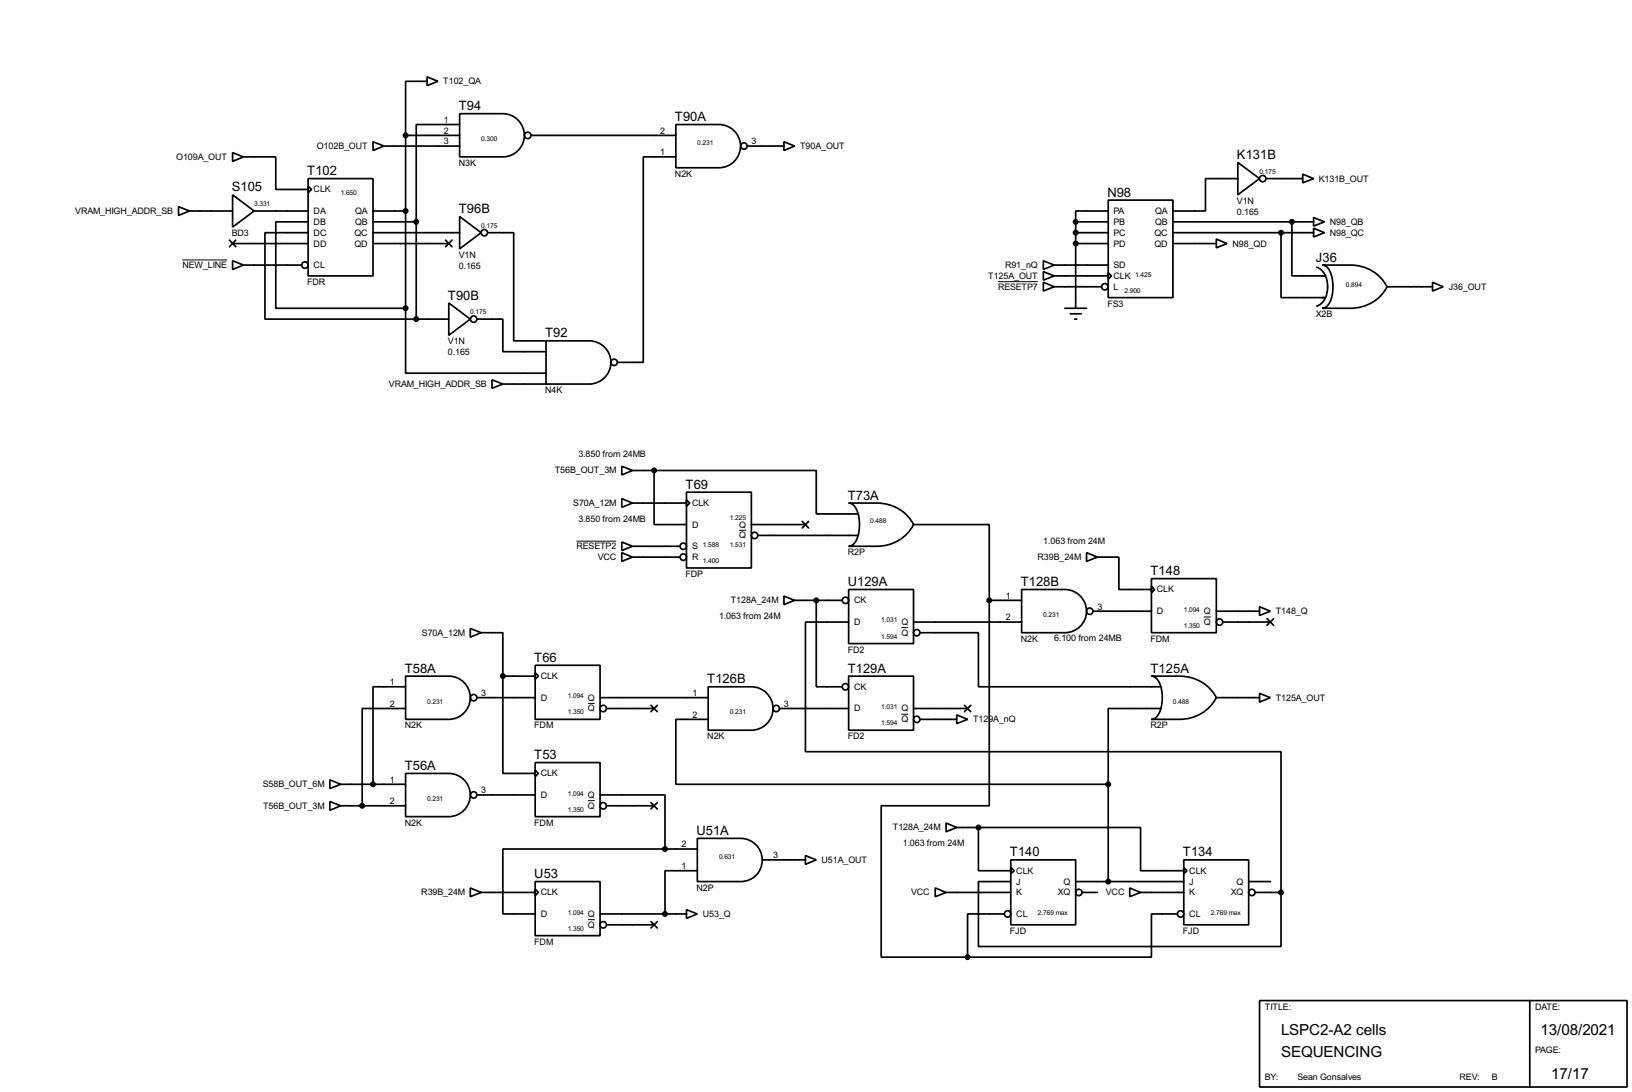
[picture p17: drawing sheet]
<svg xmlns="http://www.w3.org/2000/svg" width="383mm" height="256mm" viewBox="0 0 383 256" stroke-linecap="round" stroke-linejoin="round" font-family="sans-serif">
<defs><g id="words">
<g font-size="4">
<text x="301" y="243.1">LSPC2-A2 cells</text>
<text x="362" y="243.1">13/08/2021</text>
<text x="301" y="248.2">SEQUENCING</text>
<text x="364.5" y="253.3">17/17</text>
</g>
<g font-size="3.4">
<text x="107.8" y="25.9">T94</text>
<text x="158.6" y="28.5">T90A</text>
<text x="72.2" y="41.2">T102</text>
<text x="290.7" y="37.4">K131B</text>
<text x="54.5" y="45">S105</text>
<text x="260.2" y="46.2">N98</text>
<text x="107.8" y="50.1">T96B</text>
<text x="309.2" y="61.4">J36</text>
<text x="105.3" y="70.4">T90B</text>
<text x="128.1" y="79.3">T92</text>
<text x="161.1" y="114.8">T69</text>
<text x="199.2" y="117.4">T73A</text>
<text x="199.2" y="137.7">U129A</text>
<text x="239.9" y="137.7">T128B</text>
<text x="270.4" y="135.1">T148</text>
<text x="125.6" y="155.5">T66</text>
<text x="95.1" y="158">T58A</text>
<text x="166.2" y="160.5">T126B</text>
<text x="199.2" y="158">T129A</text>
<text x="270.4" y="158">T125A</text>
<text x="125.6" y="178.3">T53</text>
<text x="95.1" y="180.9">T56A</text>
<text x="163.7" y="196.1">U51A</text>
<text x="237.3" y="201.2">T140</text>
<text x="278" y="201.2">T134</text>
<text x="125.6" y="206.3">U53</text>
</g>
<g font-size="2.4">
<text x="104.2" y="19.8">T102_QA</text>
<text x="104.3" y="28.9">1</text>
<text x="74.5" y="35">O102B_OUT</text>
<text x="104.3" y="31.4">2</text>
<text x="104.3" y="33.9">3</text>
<text x="155.1" y="31.4">2</text>
<text x="176.6" y="33.9">3</text>
<text x="188" y="35">T90A_OUT</text>
<text x="41.4" y="37.5">O109A_OUT</text>
<text x="107.8" y="38.9">N3K</text>
<text x="155.1" y="36.4">1</text>
<text x="158.6" y="41.5">N2K</text>
<text x="73.7" y="45.2">CLK</text>
<text x="290.7" y="47.9">V1N</text>
<text x="309.9" y="42.7">K131B_OUT</text>
<text x="17.7" y="50.2">VRAM_HIGH_ADDR_SB</text>
<text x="73.7" y="50.2">DA</text>
<text x="73.7" y="52.8">DB</text>
<text x="83.5" y="50.2">QA</text>
<text x="83.5" y="52.8">QB</text>
<text x="261.7" y="50.2">PA</text>
<text x="261.7" y="52.8">PB</text>
<text x="271.4" y="50.2">QA</text>
<text x="271.4" y="52.8">QB</text>
<text x="290.7" y="50.4">0.165</text>
<text x="312.5" y="52.8">N98_QB</text>
<text x="54.5" y="55.4">BD3</text>
<text x="73.7" y="55.4">DC</text>
<text x="73.7" y="57.9">DD</text>
<text x="83.3" y="55.4">QC</text>
<text x="83.3" y="57.9">QD</text>
<text x="261.7" y="55.4">PC</text>
<text x="261.7" y="57.9">PD</text>
<text x="271.3" y="55.4">QC</text>
<text x="271.3" y="57.9">QD</text>
<text x="289.6" y="57.9">N98_QD</text>
<text x="312.5" y="55.4">N98_QC</text>
<text x="42.9" y="62.9">NEW_LINE</text>
<text x="73.7" y="62.9">CL</text>
<text x="107.8" y="60.6">V1N</text>
<text x="107.8" y="63.1">0.165</text>
<text x="232.2" y="65.5">T125A_OUT</text>
<text x="236.2" y="62.9">R91_nQ</text>
<text x="261.7" y="65.5">CLK</text>
<text x="261.7" y="62.9">SD</text>
<text x="72.2" y="66.9">FDR</text>
<text x="234.5" y="68.1">RESETP7</text>
<text x="260.2" y="72">FS3</text>
<text x="261.7" y="68.1">L</text>
<text x="340.4" y="68.1">J36_OUT</text>
<text x="309.2" y="74.5">X2B</text>
<text x="105.3" y="80.8">V1N</text>
<text x="105.3" y="83.4">0.165</text>
<text x="91.4" y="90.9">VRAM_HIGH_ADDR_SB</text>
<text x="128.1" y="92.3">N4K</text>
<text x="135.9" y="107.4">3.850 from 24MB</text>
<text x="130.4" y="111.2">T56B_OUT_3M</text>
<text x="134.7" y="118.9">S70A_12M</text>
<text x="162.6" y="118.9">CLK</text>
<text x="135.9" y="122.6">3.850 from 24MB</text>
<text x="162.6" y="123.9">D</text>
<text x="173.7" y="123.9">Q</text>
<text x="135.5" y="129">RESETP2</text>
<text x="140.5" y="131.6">VCC</text>
<text x="162.6" y="129">S</text>
<text x="162.6" y="131.6">R</text>
<text x="173.7" y="126.5">Q</text>
<text x="199.2" y="130.4">R2P</text>
<text x="243.8" y="131.6">R39B_24M</text>
<text x="245.2" y="127.7">1.063 from 24M</text>
<text x="161.1" y="135.5">FDP</text>
<text x="171.7" y="141.7">T128A_24M</text>
<text x="200.7" y="141.7">CK</text>
<text x="236.4" y="140.6">1</text>
<text x="257.9" y="143.2">3</text>
<text x="271.8" y="139.2">CLK</text>
<text x="99.2" y="149.3">S70A_12M</text>
<text x="169" y="145.5">1.063 from 24M</text>
<text x="200.7" y="146.8">D</text>
<text x="211.8" y="146.8">Q</text>
<text x="211.8" y="149.3">Q</text>
<text x="236.4" y="145.7">2</text>
<text x="271.8" y="144.3">D</text>
<text x="282.9" y="144.3">Q</text>
<text x="282.9" y="146.8">Q</text>
<text x="299.8" y="144.3">T148_Q</text>
<text x="199.2" y="153.3">FD2</text>
<text x="239.9" y="150.7">N2K</text>
<text x="247.7" y="150.5">6.100 from 24MB</text>
<text x="270.4" y="150.7">FDM</text>
<text x="91.6" y="160.9">1</text>
<text x="127.1" y="159.5">CLK</text>
<text x="91.6" y="166">2</text>
<text x="113.1" y="163.5">3</text>
<text x="127.1" y="164.6">D</text>
<text x="138.2" y="164.6">Q</text>
<text x="138.2" y="167.1">Q</text>
<text x="162.7" y="163.5">1</text>
<text x="184.2" y="166">3</text>
<text x="200.7" y="167.1">D</text>
<text x="200.7" y="162">CK</text>
<text x="211.8" y="167.1">Q</text>
<text x="299.8" y="164.6">T125A_OUT</text>
<text x="95.1" y="171.1">N2K</text>
<text x="125.6" y="171.1">FDM</text>
<text x="162.7" y="168.6">2</text>
<text x="166.2" y="173.6">N2K</text>
<text x="199.2" y="173.6">FD2</text>
<text x="211.8" y="169.7">Q</text>
<text x="228.7" y="169.7">T129A_nQ</text>
<text x="270.4" y="171.1">R2P</text>
<text x="61.8" y="184.9">S58B_OUT_6M</text>
<text x="91.6" y="183.8">1</text>
<text x="127.1" y="182.4">CLK</text>
<text x="61.8" y="190">T56B_OUT_3M</text>
<text x="91.6" y="188.9">2</text>
<text x="113.1" y="186.3">3</text>
<text x="127.1" y="187.4">D</text>
<text x="138.2" y="187.4">Q</text>
<text x="138.2" y="190">Q</text>
<text x="95.1" y="193.9">N2K</text>
<text x="125.6" y="193.9">FDM</text>
<text x="209.8" y="195.1">T128A_24M</text>
<text x="160.2" y="199">2</text>
<text x="181.7" y="201.6">3</text>
<text x="193.1" y="202.7">U51A_OUT</text>
<text x="212.1" y="198.8">1.063 from 24M</text>
<text x="160.2" y="204.1">1</text>
<text x="163.7" y="209.2">N2P</text>
<text x="238.8" y="205.2">CLK</text>
<text x="238.8" y="207.8">J</text>
<text x="249.9" y="207.8">Q</text>
<text x="279.5" y="205.2">CLK</text>
<text x="279.5" y="207.8">J</text>
<text x="290.6" y="207.8">Q</text>
<text x="99" y="210.3">R39B_24M</text>
<text x="127.1" y="210.3">CLK</text>
<text x="127.1" y="215.4">D</text>
<text x="138.2" y="215.4">Q</text>
<text x="165.2" y="215.4">U53_Q</text>
<text x="214.1" y="210.3">VCC</text>
<text x="238.8" y="210.3">K</text>
<text x="238.8" y="215.4">CL</text>
<text x="248.6" y="210.3">XQ</text>
<text x="259.9" y="210.3">VCC</text>
<text x="279.5" y="210.3">K</text>
<text x="279.5" y="215.4">CL</text>
<text x="289.2" y="210.3">XQ</text>
<text x="125.6" y="221.9">FDM</text>
<text x="138.2" y="217.9">Q</text>
<text x="237.3" y="219.3">FJD</text>
<text x="278" y="219.3">FJD</text>
<text x="297.2" y="237.1">TITLE:</text>
<text x="360.7" y="237.1">DATE:</text>
<text x="360.7" y="247.3">PAGE:</text>
<text x="297.2" y="253.7">BY:</text>
<text x="304.9" y="253.7">Sean Gonsalves</text>
<text x="343" y="253.7">REV:</text>
<text x="350.6" y="253.7">B</text>
</g>
<g font-size="1.8">
<text x="113.1" y="33.2">0.300</text>
<text x="163.9" y="34">0.231</text>
<text x="296" y="40.8">0.175</text>
<text x="80.1" y="45.9">1.650</text>
<text x="59.7" y="48.4">3.331</text>
<text x="113.1" y="53.5">0.175</text>
<text x="266.8" y="64.9">1.425</text>
<text x="264.2" y="68.8">2.900</text>
<text x="316.3" y="67.4">0.894</text>
<text x="110.5" y="73.8">0.175</text>
<text x="171.5" y="122.1">1.225</text>
<text x="204.5" y="122.9">0.488</text>
<text x="165.2" y="128.5">1.588</text>
<text x="171.5" y="128.5">1.531</text>
<text x="165.2" y="132.3">1.400</text>
<text x="278.2" y="143.7">1.094</text>
<text x="207.1" y="146.2">1.031</text>
<text x="245.2" y="145">0.231</text>
<text x="278.2" y="147.5">1.350</text>
<text x="207.1" y="150">1.594</text>
<text x="100.4" y="165.3">0.231</text>
<text x="133.4" y="164">1.094</text>
<text x="133.4" y="167.8">1.350</text>
<text x="171.5" y="167.8">0.231</text>
<text x="207.1" y="166.6">1.031</text>
<text x="275.6" y="165.3">0.488</text>
<text x="207.1" y="170.4">1.594</text>
<text x="100.4" y="188.1">0.231</text>
<text x="133.4" y="186.9">1.094</text>
<text x="133.4" y="190.7">1.350</text>
<text x="169" y="201.7">0.631</text>
<text x="133.4" y="214.8">1.094</text>
<text x="243.9" y="214.8">2.769 max</text>
<text x="284.5" y="214.8">2.769 max</text>
<text x="133.4" y="218.6">1.350</text>
</g>
</g></defs>
<g fill="none" stroke="#000" stroke-width=".4">
<path d="M100.4 18.1l2.5 1-2.5 1zM100.4 19.1h-5.1v12.7M54.7 35.9l2.5 1-2.5 1zM57.2 36.9h7.6v7.6h7.6M87.7 33.3l2.5 1-2.5 1.1zM90.2 34.3h17.8M95.3 31.8h12.7M95.3 31.8v40.6M108 26.7h10.2a5.1 5.1 0 0 1 5 5.1 5.1 5.1 0 0 1-5 5.1h-10.2zM108 29.3h-10.2v22.8M124.8 31.8h34M158.8 29.3h10.2a5.1 5.1 0 0 1 5 5 5.1 5.1 0 0 1-5 5.1h-10.2z"/>
<path d="M158.8 36.9h-7.6v48.2h-6.1M175.6 34.3h8.6M184.2 33.3l2.5 1-2.5 1.1zM290.9 38.2l5.1 3.8-5.1 3.8zM42 48.6l2.5 1-2.5 1zM44.5 49.6h10.2M53.9 56.4l1.5 1.6M54.7 45.8l5 3.8-5 3.8zM54.7 57.2h17.7M55.4 56.4l-1.5 1.6M59.7 49.6h12.7M72.4 42h15.3v22.8h-15.3z"/>
<path d="M72.4 43.7l.8 .8-.8 .8zM72.4 54.7h-10.1v20.3h35.5M72.4 52.1h-7.6v20.3h30.5M87.7 57.2h17.8M87.7 54.7h20.3M87.7 52.1h10.1M87.7 49.6h7.6M97.8 52.1v22.9M104.7 56.4l1.5 1.6M106.2 56.4l-1.5 1.6M108 50.9l5.1 3.8-5.1 3.8zM114.6 54.7h6.1v25.4h7.6"/>
<path d="M252.8 52.1v20.3M252.8 57.2h7.6M252.8 54.7h7.6M252.8 52.1h7.6M260.4 47h15.2v22.9h-15.2zM260.4 49.6h-7.6v2.5M275.6 57.2h10.2M275.6 54.7h33.1M275.6 52.1h33.1M285.8 56.2l2.5 1-2.5 1zM290.9 42h-7.6v7.6h-7.7M297.5 42h8.6"/>
<path d="M301 54.7v15.2h10.5M303.6 52.1v12.7h7.9M306.1 40.9l2.6 1.1-2.6 1zM308.7 53.6l2.5 1.1-2.5 1zM308.7 51.1l2.5 1-2.5 1zM54.7 61.3l2.5 1-2.5 1zM57.2 62.3h13.7M95.3 72.4v15.3h33M97.8 75h7.7M105.5 71.2l5 3.8-5 3.8zM112.1 75h6.1v7.6h10.1M245.2 63.8l2.5 1-2.5 1z"/>
<path d="M245.2 61.3l2.5 1-2.5 1zM245.2 66.3l2.5 1.1-2.5 1zM247.7 64.8h12.7M247.7 62.3h12.7M247.7 67.4h11.2M250.2 72.4h5.1M251.5 73.7h2.6M252.5 75h.5M260.4 64.1l.8 .7-.8 .8zM309.4 62.8a5.2 5.2 0 0 1 2.4 6.2 3.8 3.8 0 0 1-2.4 2.9M310.7 62.3h6.6a9.5 9.5 0 0 1 8.6 5.1 9.4 9.4 0 0 1-8.6 5h-6.6a3.1 3.1 0 0 0 2.3-3.1 7.8 7.8 0 0 0-1.3-6.6zM325.9 67.4h10.7"/>
<path d="M336.6 66.3l2.5 1.1-2.5 1zM115.6 89.2l2.6 1-2.6 1zM118.2 90.2h10.1M128.3 80.1h10.2a5.1 5.1 0 0 1 5.1 5 5.1 5.1 0 0 1-5.1 5.1h-10.2zM146.1 117.1l2.5 1.1-2.5 1zM146.1 109.5l2.5 1-2.5 1.1zM148.6 118.2h12.7M148.6 110.5h5.1M153.7 110.5h38.1v10.2h9.9M153.7 110.5v12.7h7.6M161.3 115.6h15.3v17.8h-15.3zM161.3 117.4l.8 .8-.8 .7z"/>
<path d="M199.4 118.2h6.6a9.5 9.5 0 0 1 8.7 5 9.5 9.5 0 0 1-8.7 5.1h-6.6a3.2 3.2 0 0 0 2.4-3.1 7.7 7.7 0 0 0-1.3-6.6zM146.1 129.8l2.5 1.1-2.5 1zM146.1 127.3l2.5 1-2.5 1zM148.6 130.9h11.2M148.6 128.3h11.2M176.6 123.2h12.7M178.1 125.8h23.6M188.5 122.5l1.5 1.5M190 122.5l-1.5 1.5M199.4 138.5h15.3v12.7h-15.3zM214.7 123.2h17.8v17.8M240.1 138.5h10.1a5.1 5.1 0 0 1 5.1 5 5.1 5.1 0 0 1-5.1 5.1h-10.1z"/>
<path d="M255.3 129.8l2.6 1.1-2.6 1zM257.9 130.9h5v7.6h7.7M270.6 135.9h15.2v12.7h-15.2zM270.6 137.7l.7 .8-.7 .7zM95.3 158.8h10.2a5.1 5.1 0 0 1 5 5.1 5.1 5.1 0 0 1-5 5.1h-10.2zM110.5 147.6l2.6 1-2.6 1.1zM113.1 148.6h5.1v10.2M118.2 158.8v22.9h7.6M118.2 158.8h7.6M125.8 156.3h15.2v12.7h-15.2zM125.8 158l.7 .8-.7 .8zM184.2 140l2.5 1-2.5 1z"/>
<path d="M186.7 141h11.2M191.8 141v20.3h6.1M199.4 158.8h15.3v12.7h-15.3zM199.4 146.1h-10.1v30.5h111.7v33M214.7 146.1h25.4M216.2 148.6h13.7v12.7h43M232.5 141v48.3h-25.4v35.5h20.3M232.5 141h7.6M256.8 143.6h13.8M270.6 158.8h6.6a9.6 9.6 0 0 1 8.6 5.1 9.6 9.6 0 0 1-8.6 5.1h-6.6a3.2 3.2 0 0 0 2.3-3.2 7.6 7.6 0 0 0-1.3-6.6zM285.8 143.6h10.2M287.3 146.1h11.2"/>
<path d="M296 142.5l2.5 1.1-2.5 1zM297.7 145.3l1.6 1.6M299.3 145.3l-1.6 1.6M95.3 166.4h-10.2v22.9M95.3 161.3h-7.6v22.9M112.1 163.9h13.7M125.8 179.1h15.2v12.7h-15.2zM141 163.9h25.4M142.5 166.4h11.2M153 165.7l1.5 1.5M154.5 165.7l-1.5 1.5M166.4 161.3h10.2a5.1 5.1 0 0 1 5.1 5.1 5.1 5.1 0 0 1-5.1 5.1h-10.2z"/>
<path d="M166.4 169h-7.6v15.2h101.6M183.2 166.4h16.2M214.7 166.4h12.7M216.2 169h8.6M224.8 167.9l2.6 1.1-2.6 1zM226.6 165.7l1.5 1.5M228.1 165.7l-1.5 1.5M272.9 166.4h-12.5v17.8M285.8 163.9h10.2M296 162.9l2.5 1-2.5 1zM77.5 188.3l2.6 1-2.6 1zM77.5 183.2l2.6 1-2.6 1z"/>
<path d="M80.1 189.3h15.2M80.1 184.2h15.2M95.3 181.7h10.2a5.1 5.1 0 0 1 5 5 5.1 5.1 0 0 1-5 5.1h-10.2zM112.1 186.7h13.7M125.8 180.9l.7 .8-.7 .7zM141 186.7h15.3v12.7M142.5 189.3h11.2M153 188.5l1.5 1.5M154.5 188.5l-1.5 1.5M156.3 199.4h-38.1v15.3h7.6M156.3 199.4h7.6M163.9 196.9h10.1a5.1 5.1 0 0 1 5.1 5.1 5.1 5.1 0 0 1-5.1 5.1h-10.1z"/>
<path d="M222.3 193.3l2.5 1.1-2.5 1zM224.8 194.4h5.1M229.9 194.4h38.1v10.1h10.2M229.9 194.4v10.1h7.6M260.4 184.2v22.9M110.5 208.6l2.6 1-2.6 1zM113.1 209.6h12.7M125.8 207.1h15.2v12.7h-15.2zM125.8 208.8l.7 .8-.7 .8zM141 214.7h20.3M142.5 217.2h11.2M153 216.5l1.5 1.5"/>
<path d="M154.5 216.5l-1.5 1.5M161.3 213.7l2.6 1-2.6 1zM163.9 204.5h-7.6v10.2M179.1 202h10.2M189.3 201l2.5 1-2.5 1zM219.8 208.6l2.5 1-2.5 1zM222.3 209.6h15.2M236 214.7h-8.6v10.1M237.5 202h15.3v15.2h-15.3zM237.5 203.8l.8 .7-.8 .8zM237.5 207.1h-7.6v15.2h71.1v-12.7M252.8 207.1h25.4"/>
<path d="M254.3 209.6h3.6M265.5 208.6l2.5 1-2.5 1zM268 209.6h10.2M276.7 214.7h-6.1v10.1h-43.2M278.2 202h15.2v15.2h-15.2zM278.2 203.8l.7 .7-.7 .8zM293.4 207.1h5.1M294.9 209.6h6.1M296 235h86.3v20.3h-86.3zM359.5 235v20.3"/>
<circle cx="124" cy="31.8" r=".75"/>
<circle cx="174.8" cy="34.3" r=".75"/>
<circle cx="113.8" cy="54.7" r=".75"/>
<circle cx="296.7" cy="42" r=".75"/>
<circle cx="71.6" cy="62.3" r=".75"/>
<circle cx="111.3" cy="75" r=".75"/>
<circle cx="259.6" cy="67.4" r=".75"/>
<circle cx="144.3" cy="85.1" r=".75"/>
<circle cx="160.5" cy="128.3" r=".75"/>
<circle cx="160.5" cy="130.9" r=".75"/>
<circle cx="177.3" cy="125.8" r=".75"/>
<circle cx="198.6" cy="141" r=".75"/>
<circle cx="215.4" cy="148.6" r=".75"/>
<circle cx="256" cy="143.6" r=".75"/>
<circle cx="286.5" cy="146.1" r=".75"/>
<circle cx="111.3" cy="163.9" r=".75"/>
<circle cx="141.7" cy="166.4" r=".75"/>
<circle cx="182.4" cy="166.4" r=".75"/>
<circle cx="198.6" cy="161.3" r=".75"/>
<circle cx="215.4" cy="169" r=".75"/>
<circle cx="111.3" cy="186.7" r=".75"/>
<circle cx="141.7" cy="189.3" r=".75"/>
<circle cx="141.7" cy="217.2" r=".75"/>
<circle cx="236.7" cy="214.7" r=".75"/>
<circle cx="253.5" cy="209.6" r=".75"/>
<circle cx="277.4" cy="214.7" r=".75"/>
<circle cx="294.1" cy="209.6" r=".75"/>
</g>
<g fill="#000" stroke="#000" stroke-width=".4">
<circle cx="95.3" cy="31.8" r=".5"/>
<circle cx="95.3" cy="49.6" r=".5"/>
<circle cx="97.8" cy="52.1" r=".5"/>
<circle cx="252.7" cy="57.2" r=".5"/>
<circle cx="252.7" cy="52.1" r=".5"/>
<circle cx="252.7" cy="54.7" r=".5"/>
<circle cx="301" cy="54.7" r=".5"/>
<circle cx="303.5" cy="52.1" r=".5"/>
<circle cx="95.3" cy="72.4" r=".5"/>
<circle cx="97.8" cy="75" r=".5"/>
<circle cx="153.7" cy="110.5" r=".5"/>
<circle cx="118.1" cy="158.8" r=".5"/>
<circle cx="191.8" cy="141" r=".5"/>
<circle cx="232.4" cy="141" r=".5"/>
<circle cx="85.1" cy="189.3" r=".5"/>
<circle cx="87.6" cy="184.2" r=".5"/>
<circle cx="156.2" cy="199.4" r=".5"/>
<circle cx="229.9" cy="194.4" r=".5"/>
<circle cx="260.4" cy="184.2" r=".5"/>
<circle cx="156.2" cy="214.7" r=".5"/>
<circle cx="260.4" cy="207.1" r=".5"/>
<circle cx="301" cy="209.6" r=".5"/>
<circle cx="227.3" cy="224.8" r=".5"/>
</g>
<path d="M42.9 61.1h10.5M234.5 66.2h9.4M135.5 127.1h9.3M173.7 124.6h1.6M211.8 147.4h1.6M282.9 144.9h1.6M138.2 165.2h1.6M211.8 167.8h1.6M138.2 188.1h1.6M138.2 216h1.6" fill="none" stroke="#000" stroke-width=".23"/>
<use href="#words"/>
</svg>
